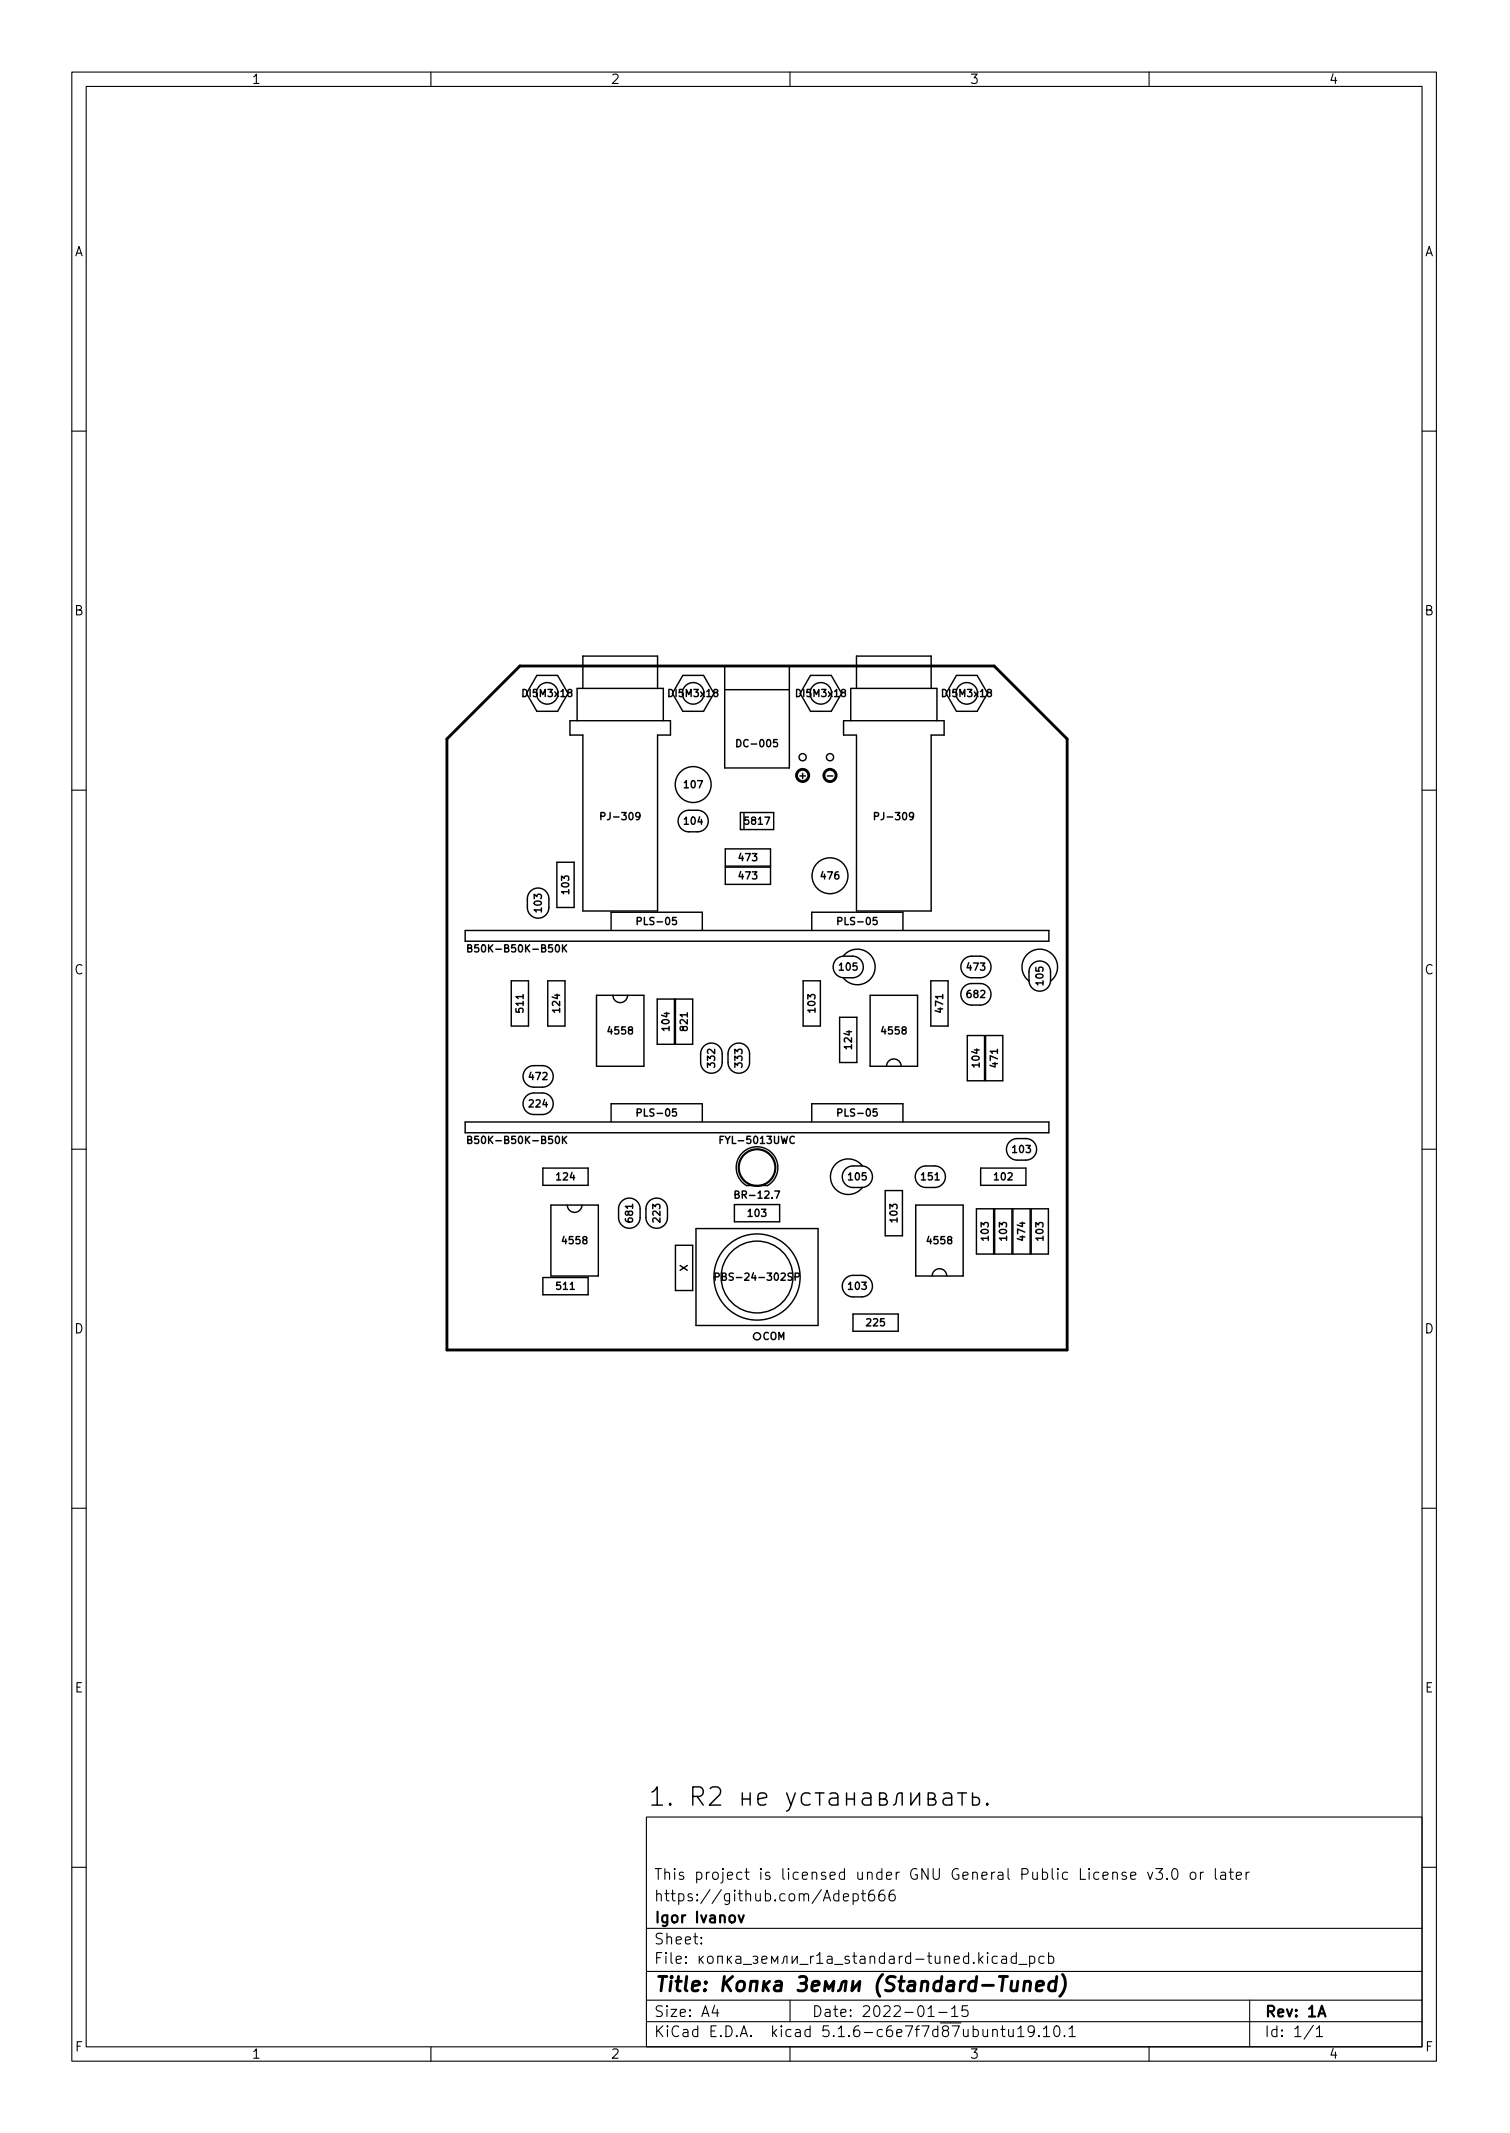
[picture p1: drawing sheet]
<svg xmlns="http://www.w3.org/2000/svg" width="210mm" height="297mm" viewBox="0 0 210 297" stroke-linecap="round" stroke-linejoin="round" font-family="sans-serif">
<defs><g id="words">
<text font-size="3.5" x="90.2" y="251.5">1. R2 .</text>
<g font-size="2.8">
<text x="91" y="277.3">Title:</text>
<text x="100" y="277.3">(Standard-Tuned)</text>
</g>
<g font-size="2.1">
<text x="91" y="261.8">This project is licensed under GNU General Public License v3.0 or later</text>
<text x="91" y="267.8">Igor Ivanov</text>
<text x="91" y="264.8">https://github.com/Adept666</text>
<text x="91" y="273.5">File: __r1a_standard-tuned.kicad_pcb</text>
<text x="91" y="270.8">Sheet:</text>
<text x="91" y="280.9">Size: A4</text>
<text x="113" y="280.9">Date: 2022-01-15</text>
<text x="176" y="280.9">Rev: 1A</text>
<text x="91" y="283.7">KiCad E.D.A. kicad 5.1.6-c6e7f7d87ubuntu19.10.1</text>
<text x="176" y="283.7">Id: 1/1</text>
</g>
<g font-size="1.8">
<text x="35" y="11.7">1</text>
<text x="85" y="11.7">2</text>
<text x="135" y="11.7">3</text>
<text x="185" y="11.7">4</text>
<text x="10.3" y="35.7">A</text>
<text x="198.4" y="35.7">A</text>
<text x="10.3" y="85.7">B</text>
<text x="198.4" y="85.7">B</text>
<text x="10.3" y="135.7">C</text>
<text x="198.4" y="135.7">C</text>
<text x="10.3" y="185.7">D</text>
<text x="198.4" y="185.7">D</text>
<text x="10.4" y="235.7">E</text>
<text x="198.4" y="235.7">E</text>
<text x="10.4" y="285.7">F</text>
<text x="35" y="286.7">1</text>
<text x="85" y="286.7">2</text>
<text x="135" y="286.7">3</text>
<text x="185" y="286.7">4</text>
<text x="198.5" y="285.7">F</text>
</g>
<g font-size="1.4">
<text x="73" y="97.1">DI5M3x18</text>
<text x="93.3" y="97.1">DI5M3x18</text>
<text x="111.1" y="97.1">DI5M3x18</text>
<text x="131.4" y="97.1">DI5M3x18</text>
<text x="103" y="104">DC-005</text>
<text x="95.4" y="109.8">107</text>
<text x="111.4" y="108.5">+</text>
<text x="115.3" y="108.5">-</text>
<text x="84.1" y="114.2">PJ-309</text>
<text x="95.4" y="114.8">104</text>
<text x="103" y="119.9">473</text>
<text x="103.9" y="114.8">5817</text>
<text x="122.2" y="114.2">PJ-309</text>
<text x="79.2" y="124.4" transform="rotate(-90 79.2 124.4)">103</text>
<text x="103" y="122.5">473</text>
<text x="114.4" y="122.5">476</text>
<text x="75.4" y="126.9" transform="rotate(-90 75.4 126.9)">103</text>
<text x="89.1" y="128.8">PLS-05</text>
<text x="117" y="128.8">PLS-05</text>
<text x="64.8" y="132.6">B50K-B50K-B50K</text>
<text x="116.9" y="135.2">105</text>
<text x="134.7" y="135.2">473</text>
<text x="145.3" y="137.1" transform="rotate(-90 145.3 137.1)">105</text>
<text x="72.9" y="140.9" transform="rotate(-90 72.9 140.9)">511</text>
<text x="78" y="140.9" transform="rotate(-90 78 140.9)">124</text>
<text x="93.2" y="143.4" transform="rotate(-90 93.2 143.4)">104</text>
<text x="95.8" y="143.4" transform="rotate(-90 95.8 143.4)">821</text>
<text x="113.5" y="140.9" transform="rotate(-90 113.5 140.9)">103</text>
<text x="131.3" y="140.9" transform="rotate(-90 131.3 140.9)">471</text>
<text x="134.7" y="139">682</text>
<text x="84.8" y="144">4558</text>
<text x="99.6" y="148.5" transform="rotate(-90 99.6 148.5)">332</text>
<text x="103.4" y="148.5" transform="rotate(-90 103.4 148.5)">333</text>
<text x="118.6" y="146" transform="rotate(-90 118.6 146)">124</text>
<text x="122.9" y="144">4558</text>
<text x="136.4" y="148.5" transform="rotate(-90 136.4 148.5)">104</text>
<text x="138.9" y="148.5" transform="rotate(-90 138.9 148.5)">471</text>
<text x="73.8" y="150.4">472</text>
<text x="73.8" y="154.2">224</text>
<text x="89.1" y="155.5">PLS-05</text>
<text x="117" y="155.5">PLS-05</text>
<text x="64.8" y="159.3">B50K-B50K-B50K</text>
<text x="100.7" y="159.3">FYL-5013UWC</text>
<text x="141.1" y="160.6">103</text>
<text x="77.6" y="164.4">124</text>
<text x="102.8" y="166.9">BR-12.7</text>
<text x="118.2" y="164.4">105</text>
<text x="128.4" y="164.4">151</text>
<text x="138.5" y="164.4">102</text>
<text x="78.5" y="173.3">4558</text>
<text x="88.1" y="170.1" transform="rotate(-90 88.1 170.1)">681</text>
<text x="91.9" y="170.1" transform="rotate(-90 91.9 170.1)">223</text>
<text x="104.2" y="169.4">103</text>
<text x="125" y="170.1" transform="rotate(-90 125 170.1)">103</text>
<text x="129.3" y="173.3">4558</text>
<text x="137.7" y="172.6" transform="rotate(-90 137.7 172.6)">103</text>
<text x="140.2" y="172.6" transform="rotate(-90 140.2 172.6)">103</text>
<text x="142.7" y="172.6" transform="rotate(-90 142.7 172.6)">474</text>
<text x="145.3" y="172.6" transform="rotate(-90 145.3 172.6)">103</text>
<text x="77.6" y="179.6">511</text>
<text x="95.8" y="177" transform="rotate(-90 95.8 177)">X</text>
<text x="100.6" y="178.3">PBS-24-302SP</text>
<text x="118.2" y="179.6">103</text>
<text x="120.8" y="184.7">225</text>
<text x="106" y="186.6">COM</text>
</g>
</g></defs>
<g fill="none" stroke="#000" stroke-width=".15">
<path d="M10 10h190v277h-190zM12 12h186v273h-186zM60 10v2M110 10v2M160 10v2M10 60h2M198 60h2M10 110h2M198 110h2M10 160h2M198 160h2M10 210h2"/>
<path d="M198 210h2M90 253h108v32h-108zM10 260h2M90 278.5h108M90 274.5h108M90 268.5h108M97.7 270.6v.1l-.1-.1h.1v.1M97.7 269.8v.1h-.1l.1-.1v.1M99.5 279.2l-.3 1.1h.9M99.9 279.8v1M110 278.5v3M117.4 264.2l.8-.1-.1-.3-.4-.1-.3 .2 .1 .7 .2 .1 .4-.1"/>
<path d="M118.8 263.8l.4-.1 .3 .3v.4l-.1 .2-.2 .1-.4-.1M118.8 263.7v1.5M119.9 263.7h.6M120.2 263.2v1.3v.1l.3 .1M121.7 263.2a.59 .59 0 0 0-.8 .7v.5l.2 .2 .4 .1 .2-.1 .1-.5-.1-.2-.5-.1-.3 .3M123.1 263.2a.59 .59 0 0 0-.7 .7v.5l.1 .2 .4 .1 .3-.1v-.5l-.1-.2-.4-.1-.3 .3M124.5 263.2a.59 .59 0 0 0-.7 .7v.5l.1 .2 .5 .1 .2-.1 .1-.5-.2-.2-.4-.1-.3 .3M126.8 272.5l-.4-.1-.3 .3v.4l.1 .2 .2 .1 .4-.1M126.8 271.9v1.5M127.5 272.8h1.2M129.2 272.4h.5M129.4 271.9v1.3v.1l.3 .1"/>
<path d="M130.2 272.4l.1 .9a.41 .41 0 0 0 .6 0M130.9 272.4v1M131.6 272.6a.37 .37 0 0 1 .6 0v.8M131.6 272.4v1M132.5 279.7l.4-.4v1.5M132.9 272.9l.7-.1-.1-.3-.4-.1-.2 .2v.7l.2 .1 .4-.1M134.7 279.3h-.7l-.1 .7 .3-.1 .5 .1 .1 .2-.1 .5-.2 .1h-.3l-.3-.1M134.9 272.5l-.5-.1-.2 .3v.4l.1 .2 .1 .1 .5-.1M134.9 271.9v1.5M135.6 273.3h.1l-.1 .1-.1-.1h.1v.1M136.3 271.9v1.5M136.4 272.8l.5 .6"/>
<path d="M136.9 272.4l-.6 .6M137.5 271.9l-.1 .1 .1 .1 .1-.1-.1-.1v.2M137.5 272.4v1M138.9 272.5l-.5-.1-.2 .3v.4l.1 .2 .1 .1 .5-.1M139.5 272.5l.2-.1 .4 .1 .1 .9M140.2 272.8h-.5a.29 .29 0 0 0-.3 .3 .29 .29 0 0 0 .3 .3l.5-.1M141.5 272.5l-.4-.1-.3 .3v.4l.1 .2 .2 .1 .4-.1M141.5 271.9v1.5M141.9 273.6h1.1M143.4 272.5l.4-.1 .3 .3v.4l-.2 .2-.1 .1-.4-.1M143.4 272.4v1.5M145.4 272.5l-.5-.1-.2 .3v.4l.1 .2 .1 .1 .5-.1"/>
<path d="M146 272.5l.4-.1 .3 .3v.4l-.1 .2-.2 .1-.4-.1M146 271.9v1.5M157.4 261.2l.8-.1-.1-.3-.4-.1-.3 .2 .1 .7 .2 .1 .4-.1M159.8 260.7l.4 1 .3-1M160.9 260.2h1l-.5 .6a.41 .41 0 0 1 .5 .3v.3l-.2 .2-.5 .1-.3-.1M162.5 261.6h.1l-.1 .1-.1-.1h.1v.1M163.3 260.4a.36 .36 0 0 1 .4-.2 .36 .36 0 0 1 .2 .3 .77 .77 0 0 1-.4 1.2 .91 .91 0 0 1-.2-1.3zM165.9 260.8a.41 .41 0 0 1 .6 .2v.4a.41 .41 0 0 1-.4 .3 .41 .41 0 0 1-.4-.3v-.4zM167.2 260.7v1M167.6 260.7l-.3 .1-.1 .2M169.2 260.2v1.3l.2 .2M170 260.8l.2-.1 .4 .1 .1 .9"/>
<path d="M170.7 261.1h-.5a.29 .29 0 0 0-.3 .3 .29 .29 0 0 0 .3 .3l.5-.1M171.2 260.7h.5M171.4 260.2v1.3v.1l.3 .1M172.2 261.2l.7-.1-.1-.3-.4-.1-.2 .2v.7l.2 .1 .4-.1M173.5 260.7v1M173.9 260.7l-.2 .1-.2 .2M174 278.5v6.5M198 260h2M60 285v2M90 281.5h108M110 285v2M129.2 280.8h.9"/>
<path d="M130.7 280.2h1.2M132.5 280.8h.9M138.2 282.8a.37 .37 0 0 1 .7 0v.8M139.4 282.6h.5M139.6 282.1v1.3l.1 .1 .2 .1M140.4 282.6l.1 .9a.41 .41 0 0 0 .6 0M141.1 282.6v1M141.7 282.5l.5-.4v1.5M141.7 283.6h.9M144 282.8l-.3 .2h-.4l-.1-.2v-.4l.1-.2 .4-.1 .2 .2a.99 .99 0 0 1-.3 1.3h-.3M144.7 283.5v.1l-.1-.1h.1v.1M145.3 282.5l.4-.4v1.5"/>
<path d="M145.3 283.6h.9M146.9 282.2a.36 .36 0 0 1 .6 .2 .77 .77 0 0 1-.4 1.2 1 1 0 0 1-.2-1.4zM148.2 283.5h.1l-.1 .1v-.1v.1M148.9 282.5l.4-.4v1.5M148.9 283.6h.8M160 285v2M182.9 282l-1.3 2M183.3 282.5l.4-.4v1.5M183.3 283.6h.9"/>
</g>
<path d="M102.8 266.7l.4 1 .4-1M183.6 280.8l.5-1.5 .5 1.5" fill="none" stroke="#000" stroke-width=".3"/>
<g fill="none" stroke="#000" stroke-width=".4">
<path d="M62.2 102.9l10.2-10.2h66l10.2 10.2v85.1h-86.4zM124.7 275.3a.85 .85 0 0 0-1.1 .1 .45 .45 0 0 0 .2 .8l.4 .1a.49 .49 0 0 1 .3 .5 .49 .49 0 0 1-.5 .4l-.7-.1M125.2 275.9h.7M125.5 275.2l-.2 1.8 .1 .1 .4 .1M126.6 276l.2-.1 .5 .1 .1 .2-.1 1M127.4 276.4l-.7 .1a.4 .4 0 0 0-.3 .3 .4 .4 0 0 0 .2 .4l.7-.1M128.4 276.1a.49 .49 0 0 1 .8 .1l-.1 1M128.4 275.9l-.2 1.3M131.1 276a.66 .66 0 0 0-1 .3l-.1 .6 .1 .2 .2 .1 .6-.1M131.1 275.2l-.2 2M132 276l.2-.1 .6 .1v.2l-.1 1M132.8 276.4l-.7 .1a.4 .4 0 0 0-.3 .3 .4 .4 0 0 0 .2 .4l.7-.1"/>
<path d="M133.8 275.9l-.1 1.3M134.4 275.9a.59 .59 0 0 0-.6 .4M135.9 276a.66 .66 0 0 0-1 .3v.6l.1 .2 .2 .1 .6-.1M136 275.2l-.2 2M136.8 276.5h1.5M139.1 275.2h1.2M139.7 275.2l-.2 2M140.9 275.9l-.2 1.1 .1 .1a.57 .57 0 0 0 .8 0M141.7 275.9l-.1 1.3M142.7 276.1a.49 .49 0 0 1 .8 .1l-.1 1M142.7 275.9l-.2 1.3M144.3 276.6l1-.2-.1-.4-.1-.1-.6 .1-.1 .2-.1 .8v.1l.2 .1 .6-.1"/>
<path d="M147.1 276a.66 .66 0 0 0-1 .3l-.1 .6 .1 .2 .2 .1 .6-.1M147.1 275.2l-.2 2M147.9 275a2.32 2.32 0 0 1-.3 3"/>
<circle cx="111.8" cy="108" r=".85"/>
<circle cx="115.6" cy="108" r=".85"/>
</g>
<g fill="none" stroke="#000" stroke-width=".2">
<path d="M74.8 94.1h2.8l1.5 2.5-1.5 2.5h-2.8l-1.5-2.5zM81.2 95.9v-4.5h10.4v4.5M95.1 94.1h2.9l1.4 2.5-1.4 2.5h-2.9l-1.5-2.5zM100.9 92.7h9v14.2h-9zM100.9 96h9M112.9 94.1h2.8l1.5 2.5-1.5 2.5h-2.8l-1.5-2.5zM119.3 95.9v-4.5h10.4v4.5M133.2 94.1h2.9l1.4 2.5-1.4 2.5h-2.9l-1.5-2.5zM79.4 100.4h14v2h-1.8v24.5h-10.4v-24.5h-1.8zM80.4 100.4v-4.5h12v4.5M83.7 113.7l.4-.1 .1-.1v-.3h-.5v1M89.1 113.6l-.2 .2-.3-.1-.1-.1 .1-.4h.3h.2a.66 .66 0 0 1-.3 1h-.2"/>
<path d="M94.9 113.3l.8-.4 1.4-.1a1.5 1.5 0 0 1 1.5 1.5 1.5 1.5 0 0 1-1.5 1.5h-1.2a1.5 1.5 0 0 1-1.4-.9 1.5 1.5 0 0 1 .4-1.6zM101 118.2h6.3v2.4h-6.3zM102.6 103a.51 .51 0 0 1 .6 .5 .51 .51 0 0 1-.6 .5zM103.1 113.1h4.6v2.4h-4.6zM103.6 113.1v2.4M108.2 103h-.5v.5l.1-.1h.4l.1 .2-.1 .3-.1 .1-.4-.1M117.5 100.4h14v2h-1.8v24.5h-10.4v-24.5h-1.8zM118.5 100.4v-4.5h12v4.5M121.8 113.7l.4-.1 .1-.1v-.3h-.5v1M127.2 113.6l-.2 .2-.3-.1-.1-.1 .1-.4h.3h.2a.66 .66 0 0 1-.3 1h-.2M64.8 129.6h81.2v1.5h-81.2zM71.2 136.6h2.4v6.3h-2.4z"/>
<path d="M73.9 124.1a1.5 1.5 0 0 1 1.6-.3 1.5 1.5 0 0 1 .9 1.4v1.2a1.5 1.5 0 0 1-1.5 1.5 1.5 1.5 0 0 1-1.5-1.5l.1-1.5zM76.3 136.6h2.4v6.3h-2.4zM76.9 131.6h-.5v.4h.1h.4v.1v.4l-.1 .1-.4-.1M77.4 131.7l.2-.1a.53 .53 0 0 1 .3 .5 .53 .53 0 0 1-.3 .5l-.2-.1-.1-.3zM77.5 120.1h2.4v6.3h-2.4zM78.3 131.6v1M78.5 132l.4 .6M78.9 131.6l-.6 .5M83.1 138.6h6.6v9.9h-6.6zM85.1 129.6v-2.6h12.7v2.6M85.3 138.6a1.02 1.02 0 0 0 1.1 1 1.02 1.02 0 0 0 1-1M91.5 139.1h2.4v6.3h-2.4z"/>
<path d="M94.1 139.1h2.3v6.3h-2.3zM101 120.8h6.3v2.4h-6.3zM111.8 136.6h2.4v6.3h-2.4zM113 129.6v-2.6h12.7v2.6M116.4 133.6l.8-.4h1.5a1.5 1.5 0 0 1 1.5 1.5 1.5 1.5 0 0 1-1.5 1.5h-1.2a1.5 1.5 0 0 1-1.4-1 1.5 1.5 0 0 1 .3-1.6zM117.4 133.2a2.48 2.48 0 0 1 3.7-.4 2.48 2.48 0 0 1 0 3.7 2.48 2.48 0 0 1-3.7-.3M121.2 138.6h6.6v9.9h-6.6zM129.6 136.6h2.4v6.3h-2.4zM134.2 137.4l.8-.4h1.5a1.5 1.5 0 0 1 1.5 1.5 1.5 1.5 0 0 1-1.5 1.5h-1.2a1.5 1.5 0 0 1-1.4-1 1.5 1.5 0 0 1 .3-1.6zM134.2 133.6l.8-.4h1.5a1.5 1.5 0 0 1 1.5 1.5 1.5 1.5 0 0 1-1.5 1.5h-1.2a1.5 1.5 0 0 1-1.4-1 1.5 1.5 0 0 1 .3-1.6zM143.3 136.6a2.48 2.48 0 0 1-.3-3.6 2.48 2.48 0 0 1 3.6 0 2.48 2.48 0 0 1-.3 3.6M143.7 134.3a1.5 1.5 0 0 1 1.7-.4 1.5 1.5 0 0 1 .9 1.4v1.2a1.5 1.5 0 0 1-1.5 1.5 1.5 1.5 0 0 1-1.5-1.5v-1.4z"/>
<path d="M64.8 156.2h81.2v1.5h-81.2zM73.3 148.8l.8-.4h1.4a1.5 1.5 0 0 1 1.5 1.5 1.5 1.5 0 0 1-1.5 1.5h-1.2a1.5 1.5 0 0 1-1.4-.9 1.5 1.5 0 0 1 .4-1.7zM73.3 152.6l.8-.4h1.4a1.5 1.5 0 0 1 1.5 1.5 1.5 1.5 0 0 1-1.5 1.5h-1.2a1.5 1.5 0 0 1-1.4-.9 1.5 1.5 0 0 1 .4-1.7zM76.9 158.2h-.5v.5l.1-.1 .4 .1v.1v.3l-.1 .1-.4-.1M77.4 158.3l.2-.1a.53 .53 0 0 1 .3 .5 .53 .53 0 0 1-.3 .5l-.2-.1-.1-.2zM78.3 158.2v1M78.5 158.7l.4 .5M78.9 158.2l-.6 .6M85.1 156.2v-2.5h12.7v2.5M98 145.7a1.5 1.5 0 0 1 1.6-.3 1.5 1.5 0 0 1 1 1.4v1.2a1.5 1.5 0 0 1-1.5 1.5 1.5 1.5 0 0 1-1.5-1.5v-1.5zM100.3 158.7h.3M100.7 158.2h-.4v1"/>
<path d="M101.8 145.7a1.5 1.5 0 0 1 1.6-.3 1.5 1.5 0 0 1 1 1.4v1.2a1.5 1.5 0 0 1-1.5 1.5 1.5 1.5 0 0 1-1.5-1.5v-1.5zM113 156.2v-2.5h12.7v2.5M116.9 141.7h2.4v6.3h-2.4zM123.4 148.5a1.02 1.02 0 0 1 1.1-1 1.02 1.02 0 0 1 1 1M134.7 144.2h2.4v6.3h-2.4zM137.2 144.2h2.4v6.3h-2.4zM140.6 159l.8-.4h1.4a1.5 1.5 0 0 1 1.5 1.5 1.5 1.5 0 0 1-1.5 1.5h-1.2a1.5 1.5 0 0 1-1.3-1 1.5 1.5 0 0 1 .3-1.6zM75.6 162.7h6.3v2.4h-6.3zM75.6 177.9h6.3v2.4h-6.3zM76.7 167.8h6.6v9.9h-6.6zM79 167.8a1.02 1.02 0 0 0 1 1 1.02 1.02 0 0 0 1-1M86.6 167.3a1.5 1.5 0 0 1 1.6-.3 1.5 1.5 0 0 1 .9 1.3v1.2a1.5 1.5 0 0 1-1.5 1.5 1.5 1.5 0 0 1-1.5-1.5l.1-1.4z"/>
<path d="M90.4 167.3a1.5 1.5 0 0 1 1.6-.3 1.5 1.5 0 0 1 .9 1.3v1.2a1.5 1.5 0 0 1-1.5 1.5 1.5 1.5 0 0 1-1.5-1.5l.1-1.4zM94.1 173.4h2.3v6.3h-2.3zM96.9 171.1h17v13.5h-17zM99.6 177.8h.5v-.2v-.2l-.5-.1v1M102.3 167.7h6.3v2.4h-6.3zM102.4 166.3h.4l.1-.2-.1-.1-.4-.1v1h.3l.2-.1v-.3l-.2-.2M103.3 160.6a2.9 2.9 0 0 1 4.4 .2 2.9 2.9 0 0 1-.8 4.3h-3a2.9 2.9 0 0 1-.6-4.5zM107.9 165.9h.7l-.5 1M110.7 177.8h.5l.1-.2-.1-.2-.5-.1v1M117.7 162.8l.8-.4h1.5a1.5 1.5 0 0 1 1.5 1.5 1.5 1.5 0 0 1-1.5 1.5h-1.2a1.5 1.5 0 0 1-1.4-1 1.5 1.5 0 0 1 .3-1.6zM117.7 178l.8-.4h1.5a1.5 1.5 0 0 1 1.5 1.5 1.5 1.5 0 0 1-1.5 1.5h-1.2a1.5 1.5 0 0 1-1.4-.9 1.5 1.5 0 0 1 .3-1.7zM120.1 162.4a2.48 2.48 0 0 0-3.7-.4 2.48 2.48 0 0 0 0 3.7 2.48 2.48 0 0 0 3.7-.3"/>
<path d="M123.3 165.8h2.4v6.3h-2.4zM127.5 167.8h6.6v9.9h-6.6zM127.9 162.8l.8-.4h1.4a1.5 1.5 0 0 1 1.5 1.5 1.5 1.5 0 0 1-1.5 1.5h-1.2a1.5 1.5 0 0 1-1.3-1 1.5 1.5 0 0 1 .3-1.6zM129.8 177.7a1.02 1.02 0 0 1 1-1 1.02 1.02 0 0 1 1 1M136 168.3h2.4v6.3h-2.4zM136.5 162.7h6.4v2.4h-6.4zM138.5 168.3h2.4v6.3h-2.4zM141 168.3h2.4v6.3h-2.4zM143.6 168.3h2.4v6.3h-2.4zM118.8 183h6.3v2.4h-6.3zM103.4 250.5h1.1M103.4 249.7v1.7"/>
<path d="M104.5 249.7v1.7M105.5 250.5l1.2-.2-.1-.5-.2-.1h-.5l-.2 .1-.2 .2v1l.2 .3 .2 .1h.5l.2-.1M109.5 249.7l.6 1.7M110.7 249.7l-.8 2.3-.4 .2M112.8 249.8l-.2-.1h-.5l-.3 .1-.2 .4v.7l.2 .4 .3 .1h.5l.2-.1M113.5 249.7h1.2M114.1 249.7v1.7M115.6 249.8l.2-.1h.5l.2 .1 .2 .2v1.4M116.7 250.3l-.3 .1h-.6a.5 .5 0 0 0-.4 .5 .5 .5 0 0 0 .4 .5h.6l.3-.1M117.9 250.5h1.1M117.9 249.7v1.7M119 249.7v1.7"/>
<path d="M120.2 249.8l.2-.1h.5l.2 .1 .2 .2v1.4M121.3 250.3l-.3 .1h-.6a.5 .5 0 0 0-.4 .5 .5 .5 0 0 0 .4 .5h.6l.3-.1M122.5 250.5h.6l.2-.1 .1-.2-.1-.4-.2-.1h-.6v1.7h.7l.2-.1 .2-.4-.2-.2-.3-.2M124.4 251.4l.3-.1 .1-.3 .1-1 .1-.2 .3-.1h.3v1.7M126.8 249.7v1.7l1.2-1.7v1.7M129.2 250.5h.7l.2-.1 .1-.2-.1-.4-.2-.1h-.7v1.7h.8l.2-.1 .1-.4-.1-.2-.3-.2M131.4 249.8l.3-.1h.4l.3 .1 .1 .2v1.4M132.5 250.3l-.2 .1h-.6a.5 .5 0 0 0-.4 .5 .5 .5 0 0 0 .4 .5h.6l.2-.1M133.4 249.7h1.2M134 249.7v1.7M135.4 249.7v1.7h.6l.3-.1 .1-.3v-.3l-.1-.3-.3-.1h-.6M137.5 251.1l.1 .2-.1 .1-.1-.1 .1-.2v.3"/>
<circle cx="76.2" cy="96.6" r="1.5"/>
<circle cx="96.5" cy="96.6" r="1.5"/>
<circle cx="114.3" cy="96.6" r="1.5"/>
<circle cx="134.6" cy="96.6" r="1.5"/>
<circle cx="96.5" cy="109.3" r="2.5"/>
<circle cx="111.8" cy="105.4" r=".5"/>
<circle cx="115.6" cy="105.4" r=".5"/>
<circle cx="115.6" cy="122" r="2.5"/>
<circle cx="105.4" cy="177.8" r="6"/>
<circle cx="105.4" cy="162.6" r="2.5"/>
<circle cx="105.4" cy="162.6" r="2.6"/>
<circle cx="105.4" cy="177.8" r="5"/>
<circle cx="105.4" cy="186.1" r=".5"/>
</g>
<use href="#words"/>
</svg>
